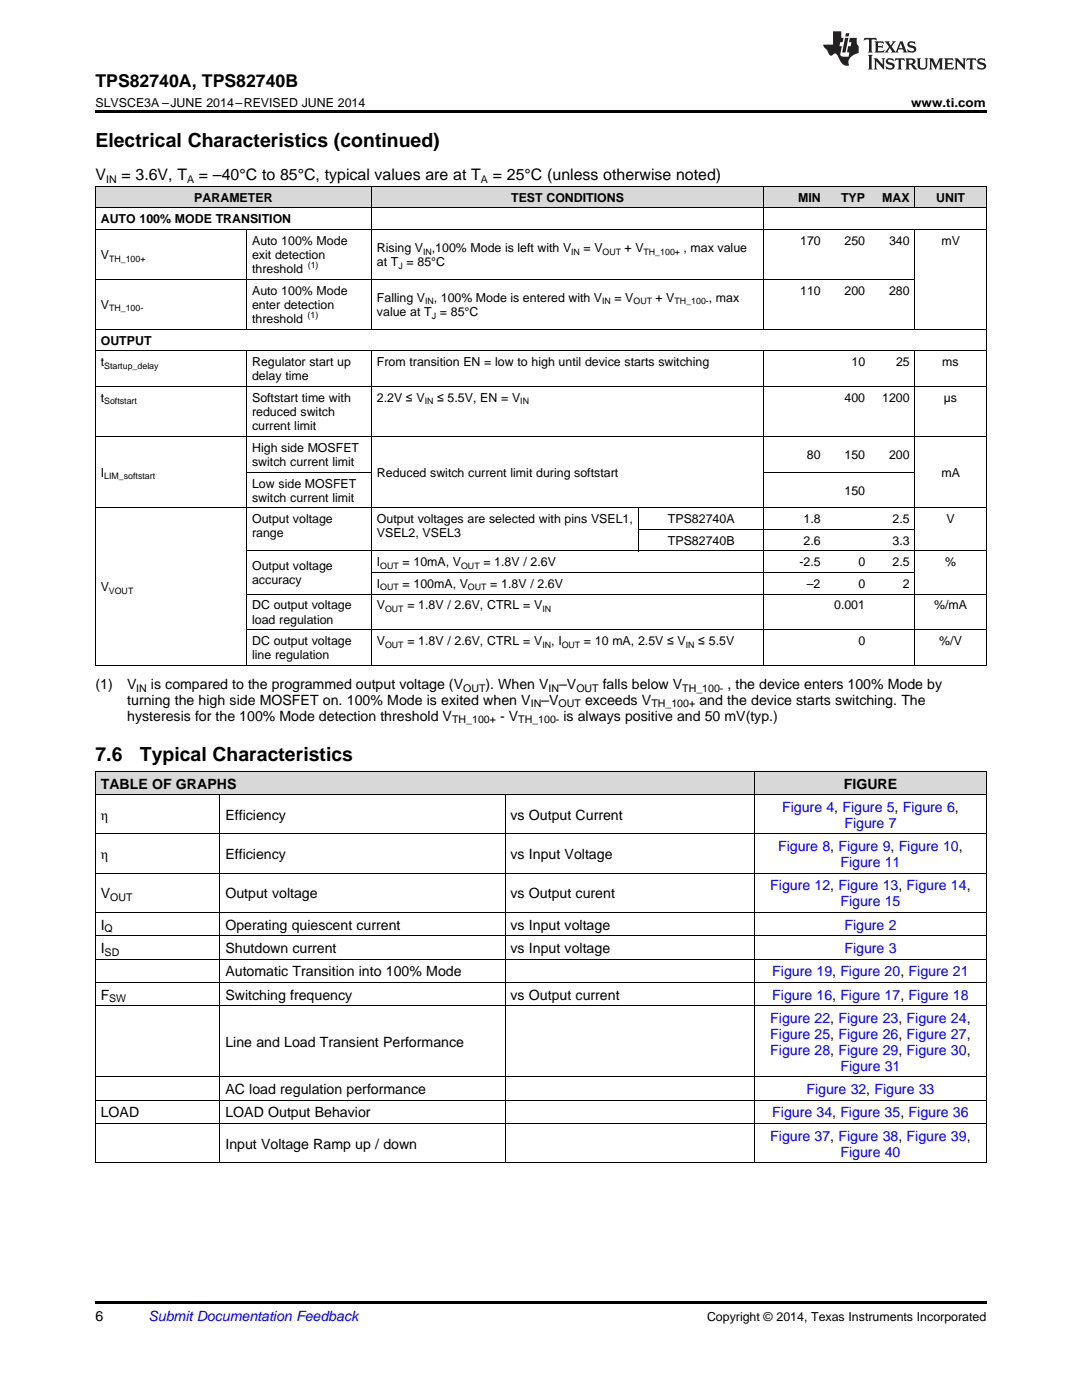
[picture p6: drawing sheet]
<svg xmlns="http://www.w3.org/2000/svg" width="216mm" height="279mm" viewBox="0 0 216 279" stroke-linecap="round" stroke-linejoin="round" font-family="sans-serif">
<defs><g id="words">
<g font-size="3.9">
<text x="19" y="29.3">Electrical Characteristics (continued)</text>
<text x="19" y="151.9">7.6</text>
<text x="27.9" y="151.9">Typical Characteristics</text>
</g>
<text font-size="3.5" x="19" y="17.3">TPS82740A, TPS82740B</text>
<g font-size="3.2">
<text x="19" y="36">V</text>
<text x="24.2" y="36">= 3.6V, T</text>
<text x="39.7" y="36">= –40°C to 85°C, typical values are at T</text>
<text x="98.3" y="36">= 25°C (unless otherwise noted)</text>
</g>
<g font-size="2.8">
<text x="19" y="137.4">(1)</text>
<text x="25.4" y="137.4">V</text>
<text x="30.1" y="137.4">is compared to the programmed output voltage (V</text>
<text x="96.9" y="137.4">). When V</text>
<text x="111.6" y="137.4">–V</text>
<text x="120.3" y="137.4">falls below V</text>
<text x="145.2" y="137.4">, the device enters 100% Mode by</text>
<text x="25.4" y="140.6">turning the high side MOSFET on. 100% Mode is exited when V</text>
<text x="25.4" y="143.8">hysteresis for the 100% Mode detection threshold V</text>
<text x="99.8" y="143.8">- V</text>
<text x="108" y="140.6">–V</text>
<text x="112.4" y="143.8">is always positive and 50 mV(typ.)</text>
<text x="116.7" y="140.6">exceeds V</text>
<text x="139.6" y="140.6">and the device starts switching. The</text>
<text x="20.1" y="157.4">TABLE OF GRAPHS</text>
<text x="168.4" y="157.4">FIGURE</text>
<text x="20.1" y="163.6">η</text>
<text x="45" y="163.6">Efficiency</text>
<text x="101.9" y="163.6">vs Output Current</text>
<text x="20.1" y="171.4">η</text>
<text x="45" y="171.4">Efficiency</text>
<text x="101.9" y="171.4">vs Input Voltage</text>
<text x="20.1" y="179.3">V</text>
<text x="45" y="179.3">Output voltage</text>
<text x="101.9" y="179.3">vs Output curent</text>
<text x="20.1" y="185.5">I</text>
<text x="45" y="185.5">Operating quiescent current</text>
<text x="101.9" y="185.5">vs Input voltage</text>
<text x="20.1" y="190.2">I</text>
<text x="45" y="190.2">Shutdown current</text>
<text x="101.9" y="190.2">vs Input voltage</text>
<text x="45" y="194.8">Automatic Transition into 100% Mode</text>
<text x="20.1" y="199.5">F</text>
<text x="45" y="199.5">Switching frequency</text>
<text x="101.9" y="199.5">vs Output current</text>
<text x="45" y="208.9">Line and Load Transient Performance</text>
<text x="45" y="218.3">AC load regulation performance</text>
<text x="20.1" y="223">LOAD</text>
<text x="45" y="223">LOAD Output Behavior</text>
<text x="45" y="229.2">Input Voltage Ramp up / down</text>
<text x="19" y="263.6">6</text>
</g>
<g font-size="2.8" fill="#00f">
<text x="156.1" y="162">Figure 4, Figure 5, Figure 6,</text>
<text x="168.5" y="165.2">Figure 7</text>
<text x="155.3" y="169.9">Figure 8, Figure 9, Figure 10,</text>
<text x="167.7" y="173">Figure 11</text>
<text x="153.7" y="177.7">Figure 12, Figure 13, Figure 14,</text>
<text x="167.7" y="180.9">Figure 15</text>
<text x="168.5" y="185.5">Figure 2</text>
<text x="168.5" y="190.2">Figure 3</text>
<text x="154.1" y="194.8">Figure 19, Figure 20, Figure 21</text>
<text x="154.1" y="199.5">Figure 16, Figure 17, Figure 18</text>
<text x="153.7" y="204.2">Figure 22, Figure 23, Figure 24,</text>
<text x="153.7" y="207.3">Figure 25, Figure 26, Figure 27,</text>
<text x="153.7" y="210.5">Figure 28, Figure 29, Figure 30,</text>
<text x="167.7" y="213.7">Figure 31</text>
<text x="160.9" y="218.3">Figure 32, Figure 33</text>
<text x="153.7" y="227.6">Figure 37, Figure 38, Figure 39,</text>
<text x="154.1" y="223">Figure 34, Figure 35, Figure 36</text>
<text x="167.7" y="230.8">Figure 40</text>
</g>
<text font-size="2.8" fill="#0000c8" x="29.6" y="263.6">Submit Documentation Feedback</text>
<g font-size="2.5">
<text x="19" y="21.4">SLVSCE3A –JUNE 2014–REVISED JUNE 2014</text>
<text x="181.8" y="21.4">www.ti.com</text>
<text x="38.8" y="40.3">PARAMETER</text>
<text x="102" y="40.3">TEST CONDITIONS</text>
<text x="159.2" y="40.3">MIN</text>
<text x="167.8" y="40.3">TYP</text>
<text x="176" y="40.3">MAX</text>
<text x="186.8" y="40.3">UNIT</text>
<text x="20.1" y="44.6">AUTO 100% MODE TRANSITION</text>
<text x="20.1" y="51.7">V</text>
<text x="50.3" y="48.9">Auto 100% Mode</text>
<text x="50.3" y="51.7">exit detection</text>
<text x="75.2" y="50.3">Rising V</text>
<text x="75.2" y="53.1">at T = 85°C</text>
<text x="86.2" y="50.3">,100% Mode is left with V</text>
<text x="116.4" y="50.3">= V</text>
<text x="124.6" y="50.3">+ V</text>
<text x="136.4" y="50.3">, max value</text>
<text x="159.7" y="48.9">170</text>
<text x="168.5" y="48.9">250</text>
<text x="177.4" y="48.9">340</text>
<text x="187.9" y="48.9">mV</text>
<text x="50.3" y="54.5">threshold</text>
<text x="50.3" y="58.8">Auto 100% Mode</text>
<text x="159.7" y="58.8">110</text>
<text x="168.5" y="58.8">200</text>
<text x="177.4" y="58.8">280</text>
<text x="20.1" y="61.7">V</text>
<text x="50.3" y="61.7">enter detection</text>
<text x="50.3" y="64.5">threshold</text>
<text x="75.2" y="60.3">Falling V</text>
<text x="75.2" y="63.1">value at T = 85°C</text>
<text x="86.6" y="60.3">, 100% Mode is entered with V</text>
<text x="122.6" y="60.3">= V</text>
<text x="130.8" y="60.3">+ V</text>
<text x="141.4" y="60.3">, max</text>
<text x="20.1" y="68.8">OUTPUT</text>
<text x="20.1" y="73.1">t</text>
<text x="50.3" y="73.1">Regulator start up</text>
<text x="50.3" y="75.9">delay time</text>
<text x="75.2" y="73.1">From transition EN = low to high until device starts switching</text>
<text x="169.9" y="73.1">10</text>
<text x="178.8" y="73.1">25</text>
<text x="188" y="73.1">ms</text>
<text x="20.1" y="80.2">t</text>
<text x="50.3" y="80.2">Softstart time with</text>
<text x="50.3" y="83">reduced switch</text>
<text x="75.2" y="80.2">2.2V ≤ V</text>
<text x="87.2" y="80.2">≤ 5.5V, EN = V</text>
<text x="168.5" y="80.2">400</text>
<text x="176" y="80.2">1200</text>
<text x="188.3" y="80.2">µs</text>
<text x="50.3" y="85.9">current limit</text>
<text x="20.1" y="95.1">I</text>
<text x="50.3" y="90.2">High side MOSFET</text>
<text x="50.3" y="93">switch current limit</text>
<text x="75.2" y="95.1">Reduced switch current limit during softstart</text>
<text x="161" y="91.6">80</text>
<text x="168.5" y="91.6">150</text>
<text x="177.4" y="91.6">200</text>
<text x="187.9" y="95.1">mA</text>
<text x="50.3" y="97.3">Low side MOSFET</text>
<text x="50.3" y="100.1">switch current limit</text>
<text x="168.5" y="98.7">150</text>
<text x="50.3" y="104.4">Output voltage</text>
<text x="50.3" y="107.2">range</text>
<text x="75.2" y="104.4">Output voltages are selected with pins VSEL1,</text>
<text x="75.2" y="107.2">VSEL2, VSEL3</text>
<text x="133.3" y="104.4">TPS82740A</text>
<text x="160.3" y="104.4">1.8</text>
<text x="178.1" y="104.4">2.5</text>
<text x="188.9" y="104.4">V</text>
<text x="50.3" y="113.8">Output voltage</text>
<text x="75.2" y="113">I</text>
<text x="80.3" y="113">= 10mA, V</text>
<text x="96.4" y="113">= 1.8V / 2.6V</text>
<text x="133.3" y="108.7">TPS82740B</text>
<text x="159.5" y="113">-2.5</text>
<text x="160.3" y="108.7">2.6</text>
<text x="171.3" y="113">0</text>
<text x="178.1" y="108.7">3.3</text>
<text x="178.1" y="113">2.5</text>
<text x="188.6" y="113">%</text>
<text x="20.1" y="118">V</text>
<text x="50.3" y="116.6">accuracy</text>
<text x="75.2" y="117.3">I</text>
<text x="80.3" y="117.3">= 100mA, V</text>
<text x="97.8" y="117.3">= 1.8V / 2.6V</text>
<text x="161" y="117.3">–2</text>
<text x="171.3" y="117.3">0</text>
<text x="180.2" y="117.3">2</text>
<text x="50.3" y="121.6">DC output voltage</text>
<text x="50.3" y="124.5">load regulation</text>
<text x="75.2" y="121.6">V</text>
<text x="81.3" y="121.6">= 1.8V / 2.6V, CTRL = V</text>
<text x="166.4" y="121.6">0.001</text>
<text x="186.4" y="121.6">%/mA</text>
<text x="50.3" y="128.8">DC output voltage</text>
<text x="50.3" y="131.6">line regulation</text>
<text x="75.2" y="128.8">V</text>
<text x="81.3" y="128.8">= 1.8V / 2.6V, CTRL = V</text>
<text x="110" y="128.8">, I</text>
<text x="116.5" y="128.8">= 10 mA, 2.5V ≤ V</text>
<text x="139.3" y="128.8">≤ 5.5V</text>
<text x="171.3" y="128.8">0</text>
<text x="187.4" y="128.8">%/V</text>
<text x="141.1" y="263.6">Copyright © 2014, Texas Instruments Incorporated</text>
</g>
<g font-size="2.1">
<text x="21.2" y="36.6">IN</text>
<text x="37.3" y="36.6">A</text>
<text x="96" y="36.6">A</text>
<text x="27.2" y="138">IN</text>
<text x="92.4" y="138">OUT</text>
<text x="105.9" y="141.2">IN</text>
<text x="109.5" y="138">IN</text>
<text x="111.4" y="141.2">OUT</text>
<text x="115" y="138">OUT</text>
<text x="130" y="141.2">TH_100+</text>
<text x="136.1" y="138">TH_100-</text>
<text x="90.2" y="144.4">TH_100+</text>
<text x="103.4" y="144.4">TH_100-</text>
<text x="22" y="179.8">OUT</text>
<text x="20.9" y="186.1">Q</text>
<text x="20.9" y="190.7">SD</text>
<text x="21.8" y="200.1">SW</text>
</g>
<g font-size="1.8">
<text x="21.8" y="52.2">TH_100+</text>
<text x="61.4" y="53.6">(1)</text>
<text x="79.5" y="53.6">J</text>
<text x="84.4" y="50.8">IN</text>
<text x="114" y="50.8">IN</text>
<text x="120.2" y="50.8">OUT</text>
<text x="128.4" y="50.8">TH_100+</text>
<text x="21.8" y="62.2">TH_100-</text>
<text x="61.4" y="63.5">(1)</text>
<text x="84.8" y="60.7">IN</text>
<text x="86.1" y="63.6">J</text>
<text x="120.2" y="60.7">IN</text>
<text x="126.4" y="60.7">OUT</text>
<text x="134.6" y="60.7">TH_100-</text>
<text x="20.8" y="73.6">Startup_delay</text>
<text x="20.8" y="80.7">Softstart</text>
<text x="84.7" y="80.7">IN</text>
<text x="103.8" y="80.7">IN</text>
<text x="20.8" y="95.6">LIM_softstart</text>
<text x="75.9" y="113.5">OUT</text>
<text x="92" y="113.5">OUT</text>
<text x="21.7" y="118.5">VOUT</text>
<text x="75.9" y="117.8">OUT</text>
<text x="93.4" y="117.8">OUT</text>
<text x="76.8" y="122.1">OUT</text>
<text x="108.2" y="122.1">IN</text>
<text x="76.8" y="129.3">OUT</text>
<text x="108.2" y="129.3">IN</text>
<text x="112.1" y="129.3">OUT</text>
<text x="136.8" y="129.3">IN</text>
</g>
</g></defs>
<g fill="#d8d8d8">
<path d="M19 154h24.9v4.6h-24.9z"/>
<path d="M43.9 154h56.9v4.6h-56.9z"/>
<path d="M100.8 154h49.8v4.6h-49.8z"/>
<path d="M150.6 154h46.2v4.6h-46.2z"/>
<path d="M19 37.3h30.2v4.3h-30.2z"/>
<path d="M49.2 37.3h12.5v4.3h-12.5z"/>
<path d="M61.7 37.3h12.5v4.3h-12.5z"/>
<path d="M74.2 37.3h53.3v4.3h-53.3z"/>
<path d="M127.5 37.3h24.9v4.3h-24.9z"/>
<path d="M152.4 37.3h12.4v4.3h-12.4z"/>
<path d="M164.8 37.3h8.9v4.3h-8.9z"/>
<path d="M173.7 37.3h8.9v4.3h-8.9z"/>
<path d="M182.6 37.3h14.2v4.3h-14.2z"/>
</g>
<path d="M19 22h177.8v.5h-177.8zM19 232.1h.2zM100.7 232.1h.1zM150.5 232.1h.1zM196.7 232.1h.1zM19 259.7h177.8v.5h-177.8z" fill="#000"/>
<g fill="none" stroke="#000" stroke-width=".2">
<path d="M19 37.2h177.8v95.7M19.1 37.2v95.7M74.1 37.2v28.6M152.3 37.2v28.6M182.5 37.2v4.4M19 55.8h163.6M19 45.8h177.8M19 41.5h177.8M49.2 45.9v19.9M182.5 45.9v19.9M19 77.1h177.8M19 70h177.8"/>
<path d="M19 65.7h177.8M49.2 70.1v62.8M74.1 70.1v62.8M152.3 70.1v62.8M182.5 70.1v62.8M19 87.1h177.8M49.2 94.2h24.9M152.4 94.2h30.2M19 101.3h177.8M49.2 118.6h147.6M49.2 109.9h147.6M74.2 114.2h108.4"/>
<path d="M127.4 101.4v8.6M127.5 105.6h55.1M19 132.8h177.8M49.2 125.7h147.6M19 153.9l177.8 .1v78.1M19 158.6h177.8M19.1 154v78.1M43.9 158.6v73.5M100.8 158.6v73.5M150.5 154v78.1M19 174.3h177.8M19 166.4h177.8"/>
<path d="M19 196.1h177.8M19 191.4h177.8M19 186.7h177.8M19 182.1h177.8M19 219.6h177.8M19 214.9h177.8M19 200.7h177.8M19 232h177.8M19 224.2h177.8"/>
</g>
<g fill="#231f20">
<path d="M172.5 7.6l-.1 .5 .4-.2h.6v.1v2.1l-.2 .4h.9l-.2-.4v-2.1l.1-.1h.5l.5 .2-.2-.5zM174.5 8.3l.2 .3v1.5l-.2 .4h1.8l.2-.6a1.04 1.04 0 0 1-1.3 .2v-.7h.6l.3 .2v-.6l-.3 .2h-.6v-.6l.8-.1 .4 .3-.2-.5zM176.5 8.3l.9 1.1-.9 1.1h.8l-.2-.2 .4-.7 .5 .7-.2 .2h1.5l-.2-.2 .2-.4h.9l.1 .4-.2 .2h1l-.3-.3-.7-1.9h-.5l-.9 2-.8-1 .9-1h-.8l.1 .3-.4 .5-.3-.6 .1-.2zM179.7 8.6l.4 1h-.7zM181.3 8.4a.63 .63 0 0 0-.2 .7 .63 .63 0 0 0 .6 .4l.6 .2 .1 .2a.75 .75 0 0 1-.7 .4 .75 .75 0 0 1-.6-.5l.1 .7 .1-.1a1.11 1.11 0 0 0 1.5-.6 1.13 1.13 0 0 0-1.2-.8l-.1-.4a1.04 1.04 0 0 1 1.2 .2l-.2-.5-.2 .1-.4-.2zM173.2 10.9l.2 .4v2.2l-.2 .4h1l-.3-.4v-2.2l.3-.4zM174.3 11.6l.3 .4v1.5l-.3 .4h.8l-.2-.4v-1.3l1.5 1.7v-1.9l.2-.4h-.7l.2 .4v.9l-1.1-1.3zM177 11.8a.62 .62 0 0 0-.2 .7 .62 .62 0 0 0 .6 .4l.6 .1 .1 .3a.76 .76 0 0 1-.7 .3 .76 .76 0 0 1-.7-.4l.2 .7 .1-.1a1.11 1.11 0 0 0 1.5-.6 1.13 1.13 0 0 0-1.2-.8l-.1-.4a1.04 1.04 0 0 1 1.2 .2l-.2-.6-.2 .1-.5-.1zM178.7 11.6l-.2 .6a.61 .61 0 0 1 .8-.3v1.6l-.2 .4h.9l-.2-.4v-1.6a.63 .63 0 0 1 .7 .3l-.1-.6zM180.6 11.6l.3 .4v1.5l-.3 .4h1l-.2-.2-.1-.8 .6 .2a.76 .76 0 0 0 1.2 .7l-1-1a.58 .58 0 0 0 .6-.5 .58 .58 0 0 0-.5-.6zM181.4 11.9h.1a.45 .45 0 0 1 .5 .1 .45 .45 0 0 1 .1 .5l-.8 .2zM182.9 11.6l.2 .2a2.17 2.17 0 0 0 .3 1.9 .99 .99 0 0 0 1.6-.6v-1.1l.2-.4h-.7l.2 .2a1.92 1.92 0 0 1-.2 1.8 .6 .6 0 0 1-.9-.5v-1.1l.2-.4zM185.4 11.6l.2 .4v1.5l-.2 .4h.7l-.2-.4v-1.4l.8 1.8 .8-1.8v1.4l-.2 .4h.9l-.2-.4v-1.5l.2-.4h-.8l-.6 1.5-.6-1.5zM188.4 11.6l.2 .4v1.5l-.2 .4h1.8l.1-.6a1.04 1.04 0 0 1-1.2 .1v-.6h.5l.4 .2v-.6l-.4 .2h-.5v-.7h.8l.3 .3-.1-.6zM190.5 11.6l.2 .4v1.5l-.2 .4h.7l-.2-.4v-1.3l1.5 1.7v-1.9l.2-.4h-.7l.2 .4v.9l-1.1-1.3zM192.9 11.6l-.1 .6a.61 .61 0 0 1 .7-.3l.1 1.6-.3 .4h1l-.3-.4 .1-1.6a.63 .63 0 0 1 .7 .3l-.1-.6zM195.2 11.8a.62 .62 0 0 0-.2 .7 .62 .62 0 0 0 .6 .4l.6 .1 .1 .3a.76 .76 0 0 1-.7 .3 .76 .76 0 0 1-.6-.4l.1 .7 .1-.1a1.11 1.11 0 0 0 1.6-.6 1.13 1.13 0 0 0-1.3-.8l-.1-.4a1.04 1.04 0 0 1 1.2 .2l-.1-.6-.2 .1-.5-.1z"/>
<path d="M166.2 6.3v2.6h-1.9v.4l.8 .9a.91 .91 0 0 0 1 .8 .56 .56 0 0 1 .5-.3 .56 .56 0 0 1 .5 .3l.4 .8a1.53 1.53 0 0 0 1.9 1.2 1.54 1.54 0 0 1 1-2.1l.9-.3v-1.4a1.52 1.52 0 0 1-.4-1.6h-1.3l-.2 .8h.5l-.2 .8h-.5l-.1 1v.2l.4 .1-.2 .8a1.93 1.93 0 0 1-1.6-.3l.3-1.8h-.5l.2-.8h.4l.2-.8h-.4v-1.3zM168.6 7.6l-.6 2.9h.7l.6-2.9zM168.8 6.6l-.1 .7h.6l.2-.7z"/>
</g>
<use href="#words"/>
</svg>
